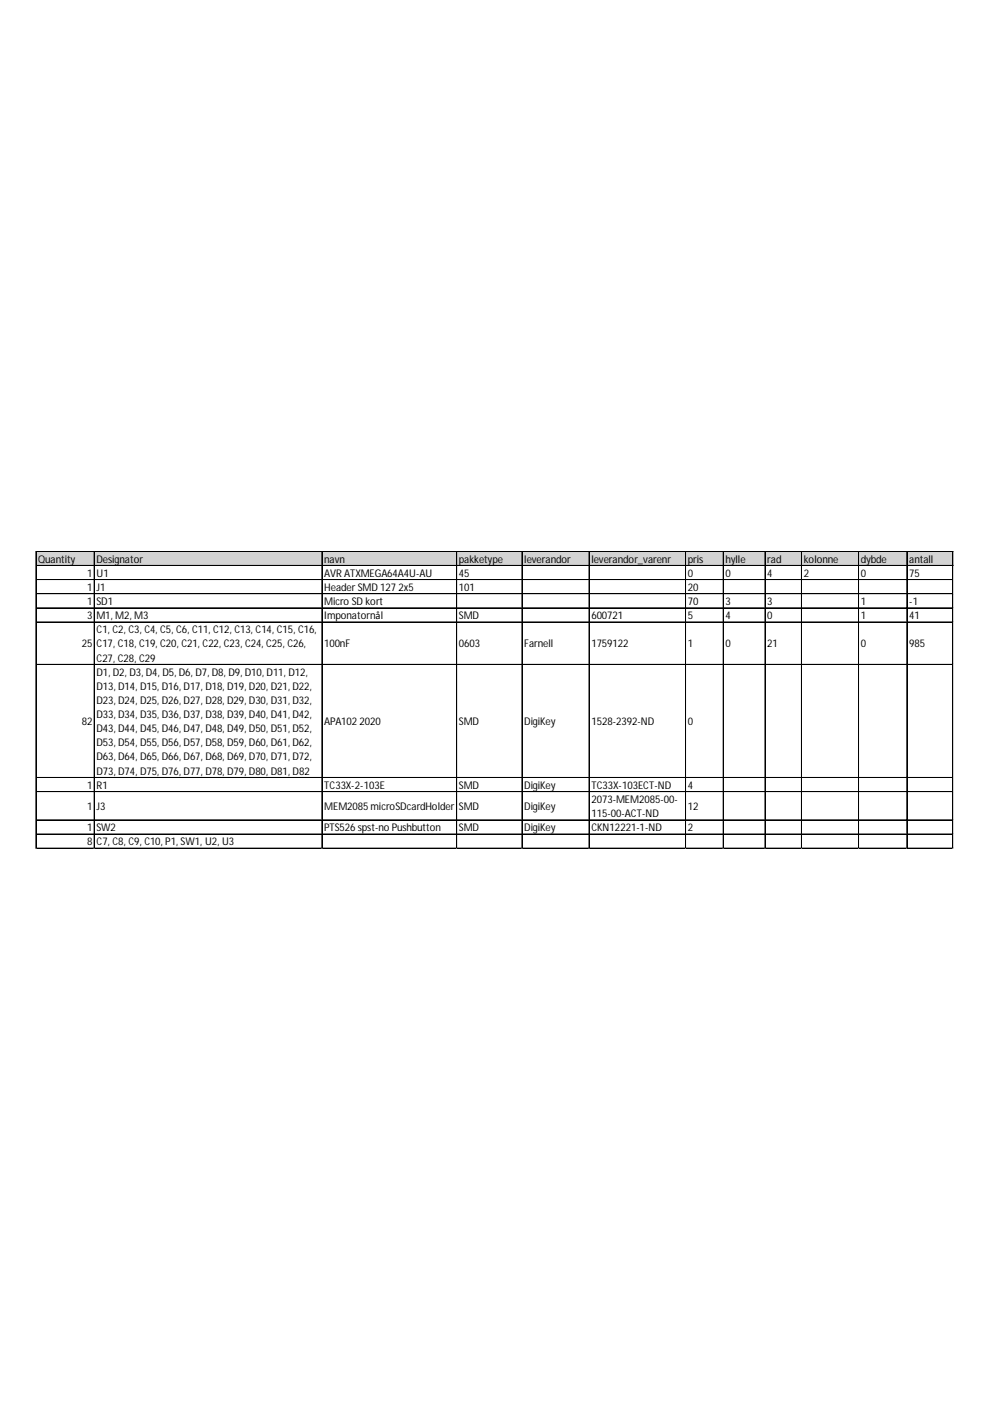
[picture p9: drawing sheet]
<svg xmlns="http://www.w3.org/2000/svg" width="210mm" height="297mm" viewBox="0 0 210 297" stroke-linecap="round" stroke-linejoin="round" font-family="sans-serif">
<defs><g id="words">
<g font-size="2.2">
<text x="8.1" y="119.3">Quantity</text>
<text x="20.5" y="119.3">Designator</text>
<text x="68.7" y="119.3">navn</text>
<text x="97.3" y="119.3">pakketype</text>
<text x="111.2" y="119.3">leverandor</text>
<text x="125.4" y="119.3">leverandor_varenr</text>
<text x="145.8" y="119.3">pris</text>
<text x="153.8" y="119.3">hylle</text>
<text x="162.7" y="119.3">rad</text>
<text x="170.4" y="119.3">kolonne</text>
<text x="182.5" y="119.3">dybde</text>
<text x="192.8" y="119.3">antall</text>
<text x="18.5" y="122.3">1</text>
<text x="18.5" y="125.3">1</text>
<text x="20.5" y="122.3">U1</text>
<text x="20.5" y="125.3">J1</text>
<text x="68.7" y="122.3">AVR ATXMEGA64A4U-AU</text>
<text x="68.7" y="125.3">HeaderSMD 127 2x5</text>
<text x="97.3" y="122.3">45</text>
<text x="97.3" y="125.3">101</text>
<text x="145.8" y="122.3">0</text>
<text x="145.8" y="125.3">20</text>
<text x="153.8" y="122.3">0</text>
<text x="162.7" y="122.3">4</text>
<text x="170.4" y="122.3">2</text>
<text x="182.5" y="122.3">0</text>
<text x="192.8" y="122.3">75</text>
<text x="18.5" y="128.3">1</text>
<text x="18.5" y="131.3">3</text>
<text x="20.5" y="128.3">SD1</text>
<text x="20.5" y="131.3">M1, M2, M3</text>
<text x="68.7" y="128.3">Micro SD kort</text>
<text x="68.7" y="131.3">Imponatornål</text>
<text x="97.3" y="131.3">SMD</text>
<text x="125.4" y="131.3">600721</text>
<text x="145.8" y="128.3">70</text>
<text x="145.8" y="131.3">5</text>
<text x="153.8" y="128.3">3</text>
<text x="153.8" y="131.3">4</text>
<text x="162.7" y="128.3">3</text>
<text x="162.7" y="131.3">0</text>
<text x="182.5" y="128.3">1</text>
<text x="182.5" y="131.3">1</text>
<text x="192.8" y="128.3">-1</text>
<text x="192.8" y="131.3">41</text>
<text x="17.3" y="137.3">25</text>
<text x="20.5" y="134.3">C1, C2, C3, C4, C5, C6, C11, C12, C13, C14, C15, C16,</text>
<text x="20.5" y="137.3">C17, C18, C19, C20, C21, C22, C23, C24, C25, C26,</text>
<text x="68.7" y="137.3">100nF</text>
<text x="97.3" y="137.3">0603</text>
<text x="111.2" y="137.3">Farnell</text>
<text x="125.4" y="137.3">1759122</text>
<text x="145.8" y="137.3">1</text>
<text x="153.8" y="137.3">0</text>
<text x="162.7" y="137.3">21</text>
<text x="182.5" y="137.3">0</text>
<text x="192.8" y="137.3">985</text>
<text x="20.5" y="140.3">C27, C28, C29</text>
<text x="20.5" y="143.2">D1, D2, D3, D4, D5, D6, D7, D8, D9, D10, D11, D12,</text>
<text x="20.5" y="146.2">D13, D14, D15, D16, D17, D18, D19, D20, D21, D22,</text>
<text x="20.5" y="149.2">D23, D24, D25, D26, D27, D28, D29, D30, D31, D32,</text>
<text x="17.3" y="153.7">82</text>
<text x="20.5" y="152.2">D33, D34, D35, D36, D37, D38, D39, D40, D41, D42,</text>
<text x="20.5" y="155.2">D43, D44, D45, D46, D47, D48, D49, D50, D51, D52,</text>
<text x="68.7" y="153.7">APA102 2020</text>
<text x="97.3" y="153.7">SMD</text>
<text x="111.2" y="153.7">DigiKey</text>
<text x="125.4" y="153.7">1528-2392-ND</text>
<text x="145.8" y="153.7">0</text>
<text x="20.5" y="158.2">D53, D54, D55, D56, D57, D58, D59, D60, D61, D62,</text>
<text x="20.5" y="161.2">D63, D64, D65, D66, D67, D68, D69, D70, D71, D72,</text>
<text x="18.5" y="167.2">1</text>
<text x="20.5" y="164.2">D73, D74, D75, D76, D77, D78, D79, D80, D81, D82</text>
<text x="20.5" y="167.2">R1</text>
<text x="68.7" y="167.2">TC33X-2-103E</text>
<text x="97.3" y="167.2">SMD</text>
<text x="111.2" y="167.2">DigiKey</text>
<text x="125.4" y="167.2">TC33X-103ECT-ND</text>
<text x="145.8" y="167.2">4</text>
<text x="18.5" y="171.7">1</text>
<text x="20.5" y="171.7">J3</text>
<text x="68.7" y="171.7">MEM2085 microSDcardHolder</text>
<text x="97.3" y="171.7">SMD</text>
<text x="111.2" y="171.7">DigiKey</text>
<text x="125.4" y="170.2">2073-MEM2085-00-</text>
<text x="125.4" y="173.2">115-00-ACT-ND</text>
<text x="145.8" y="171.7">12</text>
<text x="18.5" y="176.2">1</text>
<text x="18.5" y="179.2">8</text>
<text x="20.5" y="176.2">SW2</text>
<text x="20.5" y="179.2">C7, C8, C9, C10, P1, SW1, U2, U3</text>
<text x="68.7" y="176.2">PTS526 spst-no Pushbutton</text>
<text x="97.3" y="176.2">SMD</text>
<text x="111.2" y="176.2">DigiKey</text>
<text x="125.4" y="176.2">CKN12221-1-ND</text>
<text x="145.8" y="176.2">2</text>
</g>
</g></defs>
<path d="M7.7 117h194.5v3h-194.5z" fill="#d3d3d3"/>
<g fill="none" stroke="#000" stroke-width=".21">
<path d="M7.6 116.9v63M7.7 116.9v63M7.7 116.9h194.4M7.7 119.9h194.4M20 117v62.9M68.2 117v62.9M68.3 117v62.9M96.8 117v62.9M96.9 117v62.9M110.7 117v62.9M124.9 117v62.9M145.3 117v62.9"/>
<path d="M145.4 117v62.9M153.3 117v62.9M153.4 117v62.9M162.2 117v62.9M162.3 117v62.9M169.9 117v62.9M170 117v62.9M182 117v62.9M182.1 117v62.9M192.3 117v62.9M202 117v62.9M202.1 117v62.9"/>
<path d="M7.7 122.9h194.4M7.7 125.9h194.4M7.7 128.9h194.4M7.7 131.9h194.4M7.7 140.9h194.4M7.7 164.8h194.4M7.7 164.9h194.4M7.7 167.8h194.4M7.7 167.9h194.4M7.7 173.8h194.4M7.7 173.9h194.4M7.7 176.8h194.4"/>
<path d="M7.7 176.9h194.4M7.7 179.8h194.4M7.7 179.9h194.4"/>
</g>
<path d="M7.6 179.9v.1" fill="none" stroke="#d4d4d4" stroke-width=".21"/>
<path d="M7.6 179.9l.1 .1z" fill="#d4d4d4"/>
<path d="M20 179.9v.1" fill="none" stroke="#d4d4d4" stroke-width=".21"/>
<path d="M20 179.9l.1 .1z" fill="#d4d4d4"/>
<path d="M68.2 179.9v.1" fill="none" stroke="#d4d4d4" stroke-width=".21"/>
<path d="M68.2 179.9l.2 .1z" fill="#d4d4d4"/>
<path d="M96.8 179.9v.1" fill="none" stroke="#d4d4d4" stroke-width=".21"/>
<path d="M96.8 179.9l.1 .1z" fill="#d4d4d4"/>
<path d="M110.7 179.9v.1" fill="none" stroke="#d4d4d4" stroke-width=".21"/>
<path d="M110.7 179.9l.1 .1z" fill="#d4d4d4"/>
<path d="M124.9 179.9v.1" fill="none" stroke="#d4d4d4" stroke-width=".21"/>
<path d="M124.9 179.9l.1 .1z" fill="#d4d4d4"/>
<path d="M145.3 179.9v.1" fill="none" stroke="#d4d4d4" stroke-width=".21"/>
<path d="M145.3 179.9l.2 .1z" fill="#d4d4d4"/>
<path d="M153.3 179.9v.1" fill="none" stroke="#d4d4d4" stroke-width=".21"/>
<path d="M153.3 179.9l.2 .1z" fill="#d4d4d4"/>
<path d="M162.2 179.9v.1" fill="none" stroke="#d4d4d4" stroke-width=".21"/>
<path d="M162.2 179.9l.1 .1z" fill="#d4d4d4"/>
<path d="M169.9 179.9v.1" fill="none" stroke="#d4d4d4" stroke-width=".21"/>
<path d="M169.9 179.9l.2 .1z" fill="#d4d4d4"/>
<path d="M182 179.9v.1" fill="none" stroke="#d4d4d4" stroke-width=".21"/>
<path d="M182 179.9l.2 .1z" fill="#d4d4d4"/>
<path d="M192.3 179.9v.1" fill="none" stroke="#d4d4d4" stroke-width=".21"/>
<path d="M192.3 179.9l.1 .1z" fill="#d4d4d4"/>
<path d="M202 179.9v.1" fill="none" stroke="#d4d4d4" stroke-width=".21"/>
<path d="M202 179.9l.1 .1z" fill="#d4d4d4"/>
<path d="M202.1 122.9h.1" fill="none" stroke="#d4d4d4" stroke-width=".21"/>
<path d="M202.1 122.9l.1 .1z" fill="#d4d4d4"/>
<path d="M202.1 125.9h.1" fill="none" stroke="#d4d4d4" stroke-width=".21"/>
<path d="M202.1 125.9l.1 .1z" fill="#d4d4d4"/>
<path d="M202.1 128.9h.1" fill="none" stroke="#d4d4d4" stroke-width=".21"/>
<path d="M202.1 128.9l.1 .1z" fill="#d4d4d4"/>
<path d="M202.1 131.9h.1" fill="none" stroke="#d4d4d4" stroke-width=".21"/>
<path d="M202.1 131.9l.1 .1z" fill="#d4d4d4"/>
<path d="M202.1 140.9h.1" fill="none" stroke="#d4d4d4" stroke-width=".21"/>
<path d="M202.1 140.9l.1 .1z" fill="#d4d4d4"/>
<path d="M202.1 164.8h.1" fill="none" stroke="#d4d4d4" stroke-width=".21"/>
<path d="M202.1 164.8l.1 .2z" fill="#d4d4d4"/>
<path d="M202.1 167.8h.1" fill="none" stroke="#d4d4d4" stroke-width=".21"/>
<path d="M202.1 167.8l.1 .2z" fill="#d4d4d4"/>
<path d="M202.1 173.8h.1" fill="none" stroke="#d4d4d4" stroke-width=".21"/>
<path d="M202.1 173.8l.1 .2z" fill="#d4d4d4"/>
<path d="M202.1 176.8h.1" fill="none" stroke="#d4d4d4" stroke-width=".21"/>
<path d="M202.1 176.8l.1 .1z" fill="#d4d4d4"/>
<path d="M202.1 179.8h.1" fill="none" stroke="#d4d4d4" stroke-width=".21"/>
<path d="M202.1 179.8l.1 .1z" fill="#d4d4d4"/>
<use href="#words"/>
</svg>
